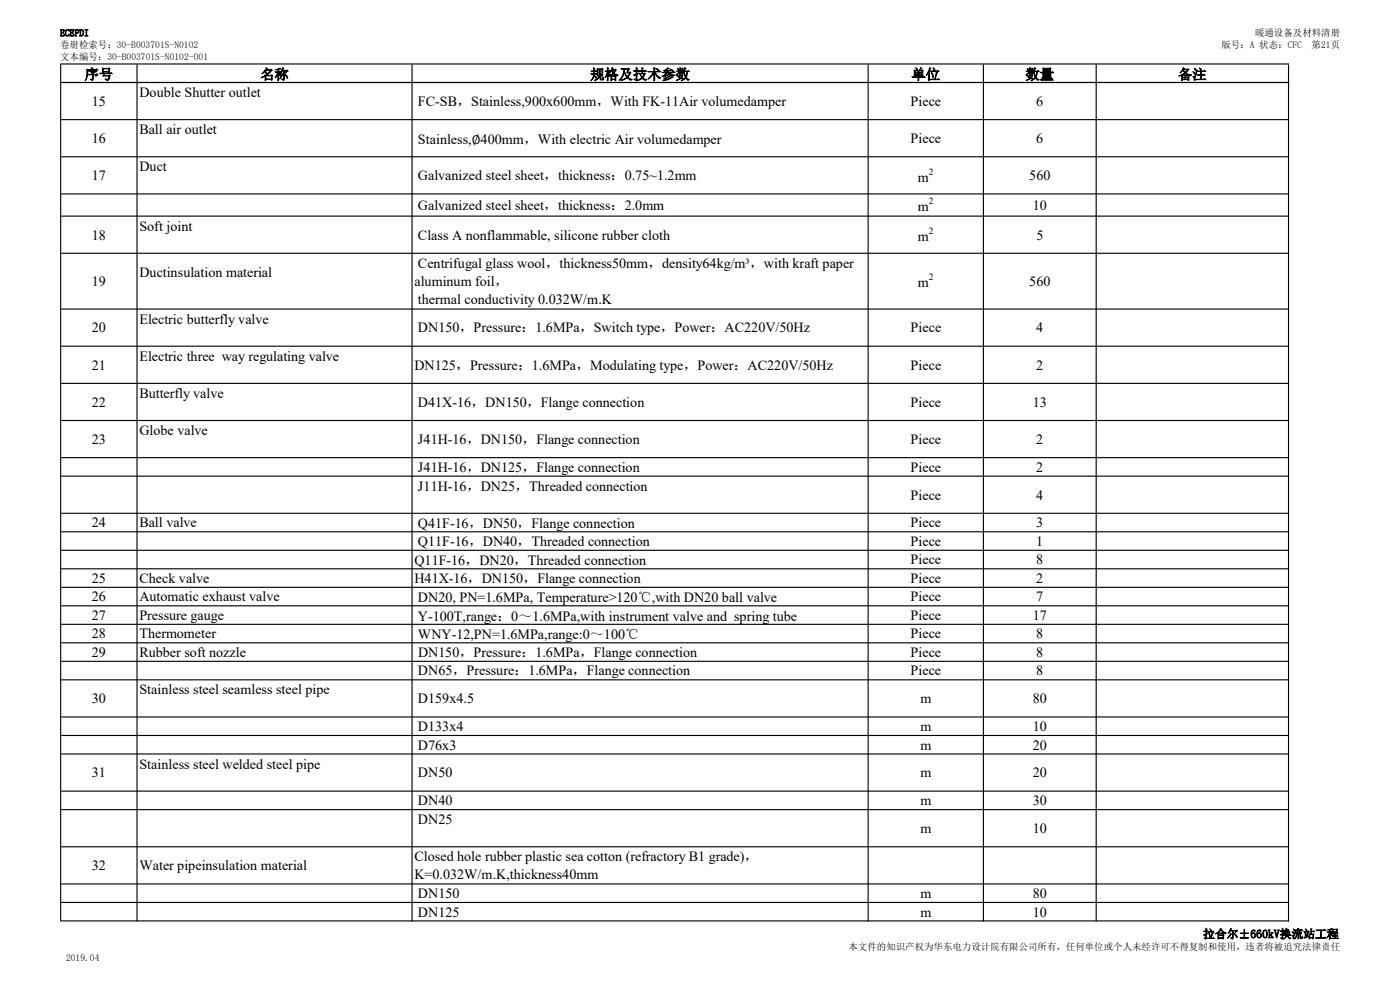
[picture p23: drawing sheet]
<svg xmlns="http://www.w3.org/2000/svg" width="420mm" height="297mm" viewBox="0 0 420 297" stroke-linecap="round" stroke-linejoin="round" font-family="sans-serif">
<defs><g id="words">
<g font-size="4.2">
<text x="25.4" y="23.7">序号</text>
<text x="78.1" y="23.7">名称</text>
<text x="177.1" y="23.7">规格及技术参数</text>
<text x="273.5" y="23.7">单位</text>
<text x="307.7" y="23.7">数量</text>
<text x="353.4" y="23.7">备注</text>
<text x="41.8" y="29.1">Double Shutter outlet</text>
<text x="27.6" y="31.7">15</text>
<text x="125.4" y="31.7">FC-SB，Stainless,900x600mm，With FK-11Air volumedamper</text>
<text x="273.2" y="31.7">Piece</text>
<text x="310.9" y="31.7">6</text>
<text x="41.8" y="40.2">Ball air outlet</text>
<text x="27.6" y="42.9">16</text>
<text x="125.4" y="43">Stainless,∅400mm，With electric Air volumedamper</text>
<text x="273.2" y="42.9">Piece</text>
<text x="310.9" y="42.9">6</text>
<text x="41.8" y="51.4">Duct</text>
<text x="27.6" y="54">17</text>
<text x="125.4" y="54">Galvanized steel sheet，thickness：0.75~1.2mm</text>
<text x="275.4" y="54.4">m</text>
<text x="308.8" y="54">560</text>
<text x="125.4" y="62.9">Galvanized steel sheet，thickness：2.0mm</text>
<text x="275.4" y="63.3">m</text>
<text x="309.8" y="62.9">10</text>
<text x="27.6" y="71.8">18</text>
<text x="41.8" y="69.1">Soft joint</text>
<text x="125.4" y="71.8">Class A nonflammable, silicone rubber cloth</text>
<text x="310.9" y="71.8">5</text>
<text x="275.4" y="72.2">m</text>
<text x="41.8" y="83.1">Ductinsulation material</text>
<text x="125.4" y="80.4">Centrifugal glass wool，thickness50mm，density64kg/m³，with kraft paper</text>
<text x="27.6" y="85.7">19</text>
<text x="124.3" y="85.7">aluminum foil，</text>
<text x="275.4" y="86.1">m</text>
<text x="308.8" y="85.7">560</text>
<text x="125.4" y="91.1">thermal conductivity 0.032W/m.K</text>
<text x="27.6" y="99.7">20</text>
<text x="41.8" y="97">Electric butterfly valve</text>
<text x="125.4" y="99.7">DN150，Pressure：1.6MPa，Switch type，Power：AC220V/50Hz</text>
<text x="273.2" y="99.7">Piece</text>
<text x="310.9" y="99.7">4</text>
<text x="27.6" y="110.8">21</text>
<text x="41.8" y="108.1">Electric three way regulating valve</text>
<text x="124.3" y="110.8">DN125，Pressure：1.6MPa，Modulating type，Power：AC220V/50Hz</text>
<text x="273.2" y="110.8">Piece</text>
<text x="310.9" y="110.8">2</text>
<text x="41.8" y="119.3">Butterfly valve</text>
<text x="27.6" y="121.9">22</text>
<text x="125.4" y="122">D41X-16，DN150，Flange connection</text>
<text x="273.2" y="121.9">Piece</text>
<text x="309.8" y="121.9">13</text>
<text x="41.8" y="130.4">Globe valve</text>
<text x="27.6" y="133.1">23</text>
<text x="125.4" y="133.2">J41H-16，DN150，Flange connection</text>
<text x="273.2" y="133.1">Piece</text>
<text x="310.9" y="133.1">2</text>
<text x="125.4" y="141.6">J41H-16，DN125，Flange connection</text>
<text x="273.2" y="141.4">Piece</text>
<text x="310.9" y="141.4">2</text>
<text x="125.4" y="147.1">J11H-16，DN25，Threaded connection</text>
<text x="273.2" y="149.7">Piece</text>
<text x="310.9" y="149.7">4</text>
<text x="27.6" y="158.1">24</text>
<text x="41.8" y="158.1">Ball valve</text>
<text x="125.4" y="158.2">Q41F-16，DN50，Flange connection</text>
<text x="273.2" y="158.1">Piece</text>
<text x="310.9" y="158.1">3</text>
<text x="125.4" y="163.8">Q11F-16，DN40，Threaded connection</text>
<text x="273.2" y="163.6">Piece</text>
<text x="310.9" y="163.6">1</text>
<text x="124.3" y="169.3">Q11F-16，DN20，Threaded connection</text>
<text x="273.2" y="169.2">Piece</text>
<text x="310.9" y="169.2">8</text>
<text x="27.6" y="174.7">25</text>
<text x="41.8" y="174.7">Check valve</text>
<text x="124.3" y="174.9">H41X-16，DN150，Flange connection</text>
<text x="273.2" y="174.7">Piece</text>
<text x="310.9" y="174.7">2</text>
<text x="27.6" y="180.3">26</text>
<text x="27.6" y="185.8">27</text>
<text x="41.8" y="180.3">Automatic exhaust valve</text>
<text x="41.8" y="185.8">Pressure gauge</text>
<text x="125.4" y="180.4">DN20, PN=1.6MPa, Temperature&gt;120℃,with DN20 ball valve</text>
<text x="125.4" y="186">Y-100T,range：0～1.6MPa,with instrument valve and spring tube</text>
<text x="273.2" y="180.3">Piece</text>
<text x="273.2" y="185.8">Piece</text>
<text x="309.8" y="185.8">17</text>
<text x="310.9" y="180.3">7</text>
<text x="27.6" y="191.3">28</text>
<text x="41.8" y="191.3">Thermometer</text>
<text x="125.4" y="191.5">WNY-12,PN=1.6MPa,range:0～100℃</text>
<text x="273.2" y="191.3">Piece</text>
<text x="310.9" y="191.3">8</text>
<text x="27.6" y="196.9">29</text>
<text x="41.8" y="196.9">Rubber soft nozzle</text>
<text x="125.4" y="196.9">DN150，Pressure：1.6MPa，Flange connection</text>
<text x="273.2" y="196.9">Piece</text>
<text x="310.9" y="196.9">8</text>
<text x="125.4" y="202.4">DN65，Pressure：1.6MPa，Flange connection</text>
<text x="273.2" y="202.4">Piece</text>
<text x="310.9" y="202.4">8</text>
<text x="41.8" y="208.1">Stainless steel seamless steel pipe</text>
<text x="27.6" y="210.8">30</text>
<text x="125.4" y="210.8">D159x4.5</text>
<text x="276.1" y="210.8">m</text>
<text x="309.8" y="210.8">80</text>
<text x="125.4" y="219.1">D133x4</text>
<text x="276.1" y="219.1">m</text>
<text x="309.8" y="219.1">10</text>
<text x="125.4" y="224.7">D76x3</text>
<text x="276.1" y="224.7">m</text>
<text x="309.8" y="224.7">20</text>
<text x="27.6" y="233">31</text>
<text x="41.8" y="230.3">Stainless steel welded steel pipe</text>
<text x="125.4" y="233">DN50</text>
<text x="276.1" y="233">m</text>
<text x="309.8" y="233">20</text>
<text x="125.4" y="241.3">DN40</text>
<text x="276.1" y="241.3">m</text>
<text x="309.8" y="241.3">30</text>
<text x="125.4" y="247">DN25</text>
<text x="276.1" y="249.7">m</text>
<text x="309.8" y="249.7">10</text>
<text x="27.6" y="260.8">32</text>
<text x="41.8" y="260.8">Water pipeinsulation material</text>
<text x="124.3" y="258.1">Closed hole rubber plastic sea cotton (refractory B1 grade)，</text>
<text x="124.3" y="263.5">K=0.032W/m.K,thickness40mm</text>
<text x="125.4" y="269.2">DN150</text>
<text x="276.1" y="269.2">m</text>
<text x="309.8" y="269.2">80</text>
<text x="125.4" y="274.7">DN125</text>
<text x="276.1" y="274.7">m</text>
<text x="309.8" y="274.7">10</text>
</g>
<text font-size="3.5" x="360.9" y="281.1">拉合尔±660kV换流站工程</text>
<g font-size="2.8">
<text x="18" y="10.8">ECEPDI</text>
<text x="376.5" y="10.8">暖通设备及材料清册</text>
<text x="18" y="14.4">卷册检索号：30-B003701S-N0102</text>
<text x="18" y="17.9">文本编号：30-B003701S-N0102-001</text>
<text x="366.4" y="14.4">版号：A 状态：CFC</text>
<text x="393.5" y="14.4">第21页</text>
<text x="278.7" y="52.3">2</text>
<text x="278.7" y="61.2">2</text>
<text x="278.7" y="70.1">2</text>
<text x="278.7" y="84">2</text>
<text x="254.6" y="284.8">本文件的知识产权为华东电力设计院有限公司所有，任何单位或个人未经许可不得复制和使用，违者将被追究法律责任</text>
<text x="19.8" y="288">2019.04</text>
</g>
</g></defs>
<g fill="#000">
<path d="M18 19h.4v5.9h-.4zM40.9 19.3h.4v5.6h-.4zM123.4 19.3h.4v5.6h-.4zM260.3 19.3h.3v5.6h-.3zM294.9 19.3h.3v5.6h-.3zM328.7 19.3h.3v5.6h-.3zM386.4 19.3h.3v5.6h-.3z" fill-rule="evenodd"/>
<path d="M18.4 19h368.3v.3h-368.3zM18.4 24.6h368.3v.3h-368.3z" fill-rule="evenodd"/>
<path d="M18 24.6h.4v251.6h-.4zM40.9 24.9h.4v251.3h-.4zM123.4 24.9h.4v251.3h-.4zM260.3 24.9h.3v251.3h-.3zM294.9 24.9h.3v251.3h-.3zM328.7 24.9h.3v251.3h-.3zM386.4 24.9h.3v251.3h-.3z" fill-rule="evenodd"/>
<path d="M18.4 24.6h368.3v.3h-368.3zM18.4 35.7h368.3v.3h-368.3zM18.4 46.8h368.3v.4h-368.3zM18.4 58h368.3v.3h-368.3zM18.4 64.6h368.3v.3h-368.3zM18.4 75.7h368.3v.4h-368.3zM18.4 92.5h368.3v.3h-368.3zM18.4 103.6h368.3v.3h-368.3zM18.4 114.7h368.3v.4h-368.3zM18.4 125.9h368.3v.3h-368.3zM18.4 137h368.3v.3h-368.3zM18.4 142.5h368.3v.4h-368.3zM18.4 153.7h368.3v.3h-368.3zM18.4 159.2h368.3v.4h-368.3zM18.4 164.8h368.3v.3h-368.3zM18.4 170.3h368.3v.3h-368.3zM18.4 175.9h368.3v.3h-368.3zM18.4 181.4h368.3v.3h-368.3zM18.4 186.9h368.3v.4h-368.3zM18.4 192.5h368.3v.3h-368.3zM18.4 198h368.3v.4h-368.3zM18.4 203.6h368.3v.3h-368.3zM18.4 214.7h368.3v.4h-368.3zM18.4 220.3h368.3v.3h-368.3zM18.4 225.8h368.3v.3h-368.3zM18.4 236.9h368.3v.4h-368.3zM18.4 242.5h368.3v.3h-368.3zM18.4 253.6h368.3v.4h-368.3zM18.4 264.8h368.3v.3h-368.3zM18.4 270.3h368.3v.3h-368.3zM18.4 275.8h368.3v.4h-368.3z" fill-rule="evenodd"/>
</g>
<use href="#words"/>
</svg>
